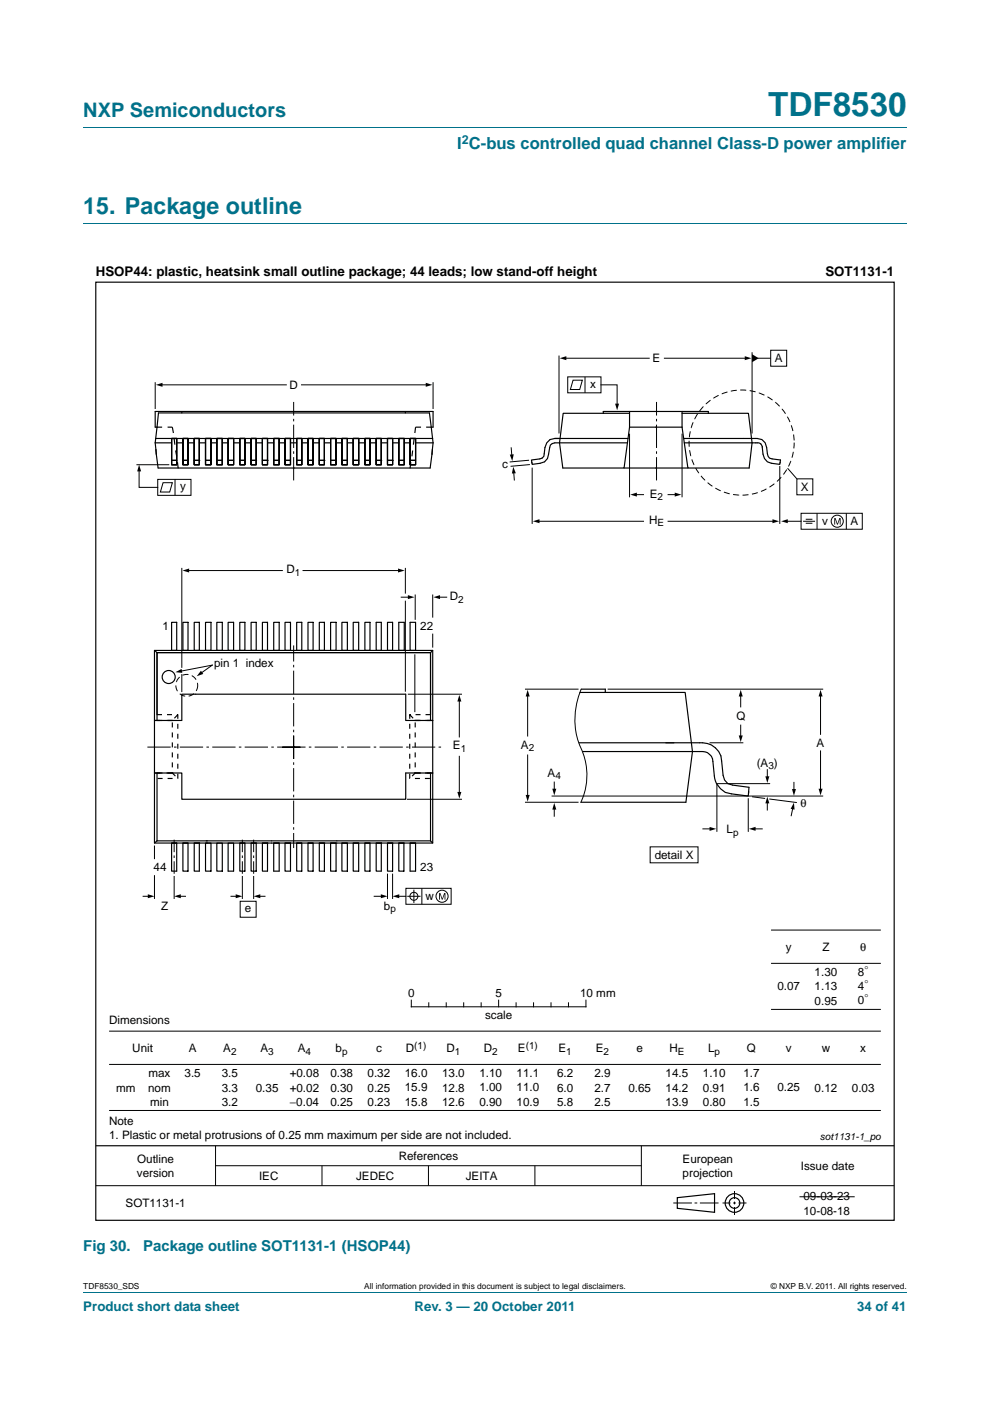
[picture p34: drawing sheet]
<svg xmlns="http://www.w3.org/2000/svg" width="210mm" height="297mm" viewBox="0 0 210 297" stroke-linecap="round" stroke-linejoin="round" font-family="sans-serif">
<defs><g id="words">
<text font-size="7" fill="#00718a" x="162.9" y="24.6">TDF8530</text>
<text font-size="4.9" fill="#00718a" x="17.7" y="45.4">15. Package outline</text>
<text font-size="4.2" fill="#00718a" x="17.7" y="24.9">NXP Semiconductors</text>
<text font-size="3.5" fill="#00718a" x="97" y="31.6">I C-bus controlled quad channel Class-D power amplifier</text>
<g font-size="3.2" fill="#00718a">
<text x="17.7" y="265.2">Fig 30.</text>
<text x="30.4" y="265.2">Package outline SOT1131-1 (HSOP44)</text>
</g>
<g font-size="2.8">
<text x="20.3" y="58.6">HSOP44: plastic, heatsink small outline package; 44 leads; low stand-off height</text>
<text x="175.1" y="58.6">SOT1131-1</text>
</g>
<g font-size="2.8" fill="#00718a">
<text x="17.7" y="277.9">Product short data sheet</text>
<text x="87.9" y="277.9">Rev. 3 — 20 October 2011</text>
<text x="181.8" y="277.9">34 of 41</text>
</g>
<text font-size="2.6" fill="#00718a" x="98" y="30.5">2</text>
<g font-size="2.5">
<text x="138.4" y="76.8">E</text>
<text x="164.3" y="76.8">A</text>
<text x="61.4" y="82.5">D</text>
<text x="125.2" y="82.2">x</text>
<text x="106.5" y="99.2">c</text>
<text x="38.2" y="103.9">y</text>
<text x="137.8" y="105.5">E</text>
<text x="169.9" y="104.1">X</text>
<text x="137.7" y="111">H</text>
<text x="174.4" y="111.4">v</text>
<text x="180.4" y="111.4">A</text>
<text x="60.8" y="121.6">D</text>
<text x="95.4" y="127.2">D</text>
<text x="34.5" y="133.5">1</text>
<text x="89.1" y="133.5">22</text>
<text x="45.4" y="141.4">pin 1 index</text>
<text x="156.2" y="152.7">Q</text>
<text x="96.1" y="158.9">E</text>
<text x="110.5" y="158.7">A</text>
<text x="173.2" y="158.3">A</text>
<text x="116.1" y="164.7">A</text>
<text x="160.5" y="162.5">(A )</text>
<text x="169.8" y="171">θ</text>
<text x="154.1" y="176.7">L</text>
<text x="32.6" y="184.7">44</text>
<text x="89.1" y="184.7">23</text>
<text x="138.9" y="182.2">detail X</text>
<text x="90.3" y="190.9">w</text>
<text x="34.2" y="192.9">Z</text>
<text x="51.9" y="193.4">e</text>
<text x="81.4" y="192.9">b</text>
<text x="166.7" y="201.7">y</text>
<text x="174.4" y="201.7">Z</text>
<text x="182.4" y="201.7">θ</text>
<text x="172.8" y="207">1.30</text>
<text x="182" y="206.9">8</text>
<text x="182" y="209.9">4</text>
<text x="86.6" y="211.5">0</text>
<text x="105.1" y="211.5">5</text>
<text x="123" y="211.5">10 mm</text>
<text x="164.9" y="210">0.07</text>
<text x="172.8" y="210">1.13</text>
<text x="172.8" y="213">0.95</text>
<text x="182" y="212.9">0</text>
<text x="23.1" y="217.2">Dimensions</text>
<text x="102.9" y="216.1">scale</text>
<text x="28.1" y="223.1">Unit</text>
<text x="40" y="223.1">A</text>
<text x="47.4" y="223.1">A</text>
<text x="55.3" y="223.1">A</text>
<text x="63.2" y="223.1">A</text>
<text x="71.2" y="223.1">b</text>
<text x="79.8" y="223.1">c</text>
<text x="86.1" y="223.1">D</text>
<text x="94.7" y="223.1">D</text>
<text x="102.6" y="223.1">D</text>
<text x="109.9" y="223.1">E</text>
<text x="118.5" y="223.1">E</text>
<text x="126.4" y="223.1">E</text>
<text x="135" y="223.1">e</text>
<text x="142" y="223.1">H</text>
<text x="150.2" y="223.1">L</text>
<text x="158.4" y="223.1">Q</text>
<text x="166.7" y="223.1">v</text>
<text x="174.3" y="223.1">w</text>
<text x="182.5" y="223.1">x</text>
<text x="24.6" y="231.4">mm</text>
<text x="31.4" y="231.4">nom</text>
<text x="31.5" y="228.4">max</text>
<text x="39.1" y="228.4">3.5</text>
<text x="47" y="228.4">3.5</text>
<text x="47" y="231.4">3.3</text>
<text x="54.3" y="231.4">0.35</text>
<text x="61.4" y="228.4">+0.08</text>
<text x="61.4" y="231.4">+0.02</text>
<text x="70.1" y="228.4">0.38</text>
<text x="70.1" y="231.4">0.30</text>
<text x="78" y="228.4">0.32</text>
<text x="78" y="231.4">0.25</text>
<text x="85.9" y="228.4">16.0</text>
<text x="85.9" y="231.4">15.9</text>
<text x="93.8" y="228.4">13.0</text>
<text x="93.8" y="231.4">12.8</text>
<text x="101.7" y="228.4">1.10</text>
<text x="101.7" y="231.4">1.00</text>
<text x="109.6" y="228.4">11.1</text>
<text x="109.6" y="231.4">11.0</text>
<text x="118.2" y="228.4">6.2</text>
<text x="118.2" y="231.4">6.0</text>
<text x="126.1" y="228.4">2.9</text>
<text x="126.1" y="231.4">2.7</text>
<text x="133.3" y="231.4">0.65</text>
<text x="141.2" y="228.4">14.5</text>
<text x="141.2" y="231.4">14.2</text>
<text x="149.1" y="228.4">1.10</text>
<text x="149.1" y="231.4">0.91</text>
<text x="157.7" y="228.4">1.7</text>
<text x="157.7" y="231.4">1.6</text>
<text x="164.9" y="231.4">0.25</text>
<text x="172.8" y="231.4">0.12</text>
<text x="180.7" y="231.4">0.03</text>
<text x="23.1" y="238.6">Note</text>
<text x="31.8" y="234.4">min</text>
<text x="47" y="234.4">3.2</text>
<text x="61.5" y="234.4">−0.04</text>
<text x="70.1" y="234.4">0.25</text>
<text x="78" y="234.4">0.23</text>
<text x="85.9" y="234.4">15.8</text>
<text x="93.8" y="234.4">12.6</text>
<text x="101.7" y="234.4">0.90</text>
<text x="109.6" y="234.4">10.9</text>
<text x="118.2" y="234.4">5.8</text>
<text x="126.1" y="234.4">2.5</text>
<text x="141.2" y="234.4">13.9</text>
<text x="149.1" y="234.4">0.80</text>
<text x="157.7" y="234.4">1.5</text>
<text x="23.1" y="241.6">1. Plastic or metal protrusions of 0.25 mm maximum per side are not included.</text>
<text x="29" y="249.6">version</text>
<text x="29.1" y="246.6">Outline</text>
<text x="54.9" y="250.3">IEC</text>
<text x="75.5" y="250.3">JEDEC</text>
<text x="84.6" y="246">References</text>
<text x="98.8" y="250.3">JEITA</text>
<text x="144.8" y="246.6">European</text>
<text x="144.8" y="249.6">projection</text>
<text x="169.8" y="248">Issue date</text>
<text x="26.6" y="255.9">SOT1131-1</text>
<text x="170.4" y="254.5">09-03-23</text>
<text x="170.4" y="257.5">10-08-18</text>
</g>
<g font-size="2.1">
<text x="139.5" y="106">2</text>
<text x="139.4" y="111.5">E</text>
<text x="62.5" y="122">1</text>
<text x="97.2" y="127.7">2</text>
<text x="97.7" y="159.4">1</text>
<text x="112.1" y="159.2">2</text>
<text x="117.8" y="165.2">4</text>
<text x="163" y="163">3</text>
<text x="155.5" y="177.2">p</text>
<text x="82.8" y="193.3">p</text>
<text x="183.3" y="206.2">°</text>
<text x="183.3" y="209.2">°</text>
<text x="183.3" y="212.2">°</text>
<text x="49" y="223.6">2</text>
<text x="56.9" y="223.6">3</text>
<text x="64.8" y="223.6">4</text>
<text x="72.6" y="223.6">p</text>
<text x="87.9" y="222.4">(1)</text>
<text x="96.5" y="223.6">1</text>
<text x="104.4" y="223.6">2</text>
<text x="111.5" y="222.4">(1)</text>
<text x="120.1" y="223.6">1</text>
<text x="128" y="223.6">2</text>
<text x="143.8" y="223.6">E</text>
<text x="151.6" y="223.6">p</text>
<text x="173.9" y="241.7">sot1131-1_po</text>
</g>
<g font-size="1.8">
<text x="17.7" y="273.3">TDF8530_SDS</text>
<text x="77.2" y="273.3">All information provided in this document is subject to legal disclaimers.</text>
<text x="163.5" y="273.3">© NXP B.V. 2011. All rights reserved.</text>
</g>
</g></defs>
<path d="M17.7 27h174.6M17.7 47.4h174.6M17.7 273.9h174.6" fill="none" stroke="#00718a" stroke-width=".21"/>
<g fill="none" stroke="#000" stroke-width=".21">
<path d="M118.6 75.4v16.5M119.8 76h17.9M120.4 79.9h7.1v3.4h-7.1zM124.1 79.9v3.4M140.9 76h17.3M159.5 74.7v17.2M160.6 76h2.9M163.5 74.3h3.4v3.3h-3.4zM28.9 98.5h7M29.5 99.7v3.6h4M32.9 81v5.7M34.2 81.6h26.5"/>
<path d="M64 81.6h26.6M91.9 81v5.7M108.4 94.9l.2 1.7M112.2 97.6l-4.1 .3M112.4 98.5l-4.1 .4M112.9 99.1v12M121.5 80.6h2l-.5 2h-2zM127.5 81.6h3.4v4.3M133.5 91.9v13.5M144.7 91.9v13.5M165.4 98.8v12.3M167 99.3l2 2.2"/>
<path d="M33.5 101.6h7v3.4h-7zM34.6 102.3h2l-.6 2h-2zM37.1 101.6v3.4M109 100.1l.1 1.7M114.1 110.5h22.4M134.8 104.9h1.7M141.7 110.5h22.4M141.7 104.9h1.7M166.8 110.5h3.1M169 101.5h3.4v3.4h-3.4zM169.9 108.8h13v3.4h-13zM170.3 110.5h2.6"/>
<path d="M170.9 110.9h1.4M170.9 110.1h1.4M173.3 108.8v3.4M179.5 108.8v3.4M38.6 120.4v21.2M39.8 121h20.1M64.3 121h20.4M85.1 126.6h1.7M86 120.4v5.5M86 127.4v19.3M88 138.7v12.3M88.1 126v5.4"/>
<path d="M91.8 126v5M91.8 134.3v3M93 126.6h1.7M38.3 142.3l6.7-1.3-2.4 1.7M38.6 142.9v3.8M86.5 147.2h11.5M97.4 148.5v7.7M111.3 146.1h11.4M111.9 147.4v8.7M123.3 146.1a15.9 15.9 0 0 0-.1 12.5 13.5 13.5 0 0 1 0 11.5M128.9 146.1h45.7M150.5 157.5h7.2"/>
<path d="M157.1 147.4v2.5M157.1 153.7v2.5M174 147.4v8.3M174 159.2v8.3M32.8 179.3v2.9M86.3 169.5h11.7M97.4 160.4v7.8M111.3 170.1h11.4M111.9 160.1v8.7M117 168.8h57.6M117.6 165.8v1.7M117.6 171.4v1.7"/>
<path d="M137.9 179.5h10.2v3.4h-10.2zM149.1 175.7h1.7M152.1 166.3v10M152.1 166.1h11.2M158.7 169.3v7M159.5 168.9l2.8 .4M160 175.7h1.7M162.7 163.2v1.7M162.7 170v1.7M163.2 169.4l5.8 .8M168.2 171.3l-.4 1.7M168.4 165.9v1.7"/>
<path d="M30.4 190h1.6M32.8 185.5v5.1M36.9 185.7v4.9M37.7 190h1.6M49 190h1.7M50.9 191.1h3.4v3.4h-3.4zM51.4 185.7v4.9M53.8 185.7v4.9M54.5 190h1.7M79.4 190h1.7M82.2 185.2v5.4M83.3 185.2v5.4"/>
<path d="M84.4 190h1.7M86.1 188.3h9.6v3.4h-9.6zM86.4 190h2.8M87.8 188.6v2.8M89.5 188.3v3.4M163.5 197.2h23.3M23.1 218.6h163.7M87.2 212.1v1.4h37.1v-1.4M90.9 212.6v.9M94.6 212.6v.9M98.3 212.6v.9M102.1 212.6v.9"/>
<path d="M105.8 212.1v1.4M109.5 212.6v.9M113.2 212.6v.9M116.9 212.6v.9M120.6 212.6v.9M163.5 204.2h23.3M163.5 214h23.3M23.1 225.7h163.7M23.1 235.4h163.7M20.3 251.4h169.4M45.7 242.9v8.5M45.7 247.2h90.3"/>
<path d="M68.3 247.2v4.2M90.9 247.2v4.2M113.5 247.2v4.2M136 242.9v8.5M142.8 255.1h4M147.3 255.1h.6M148.5 255.1h3.9M153.2 255.1h1.7M155.5 255.1h.6M155.8 252.5v1.7M155.8 254.8v.5M155.8 255.9v1.7"/>
<path d="M156.6 255.1h1.7M169.6 253.7h11.7"/>
<circle cx="177.6" cy="110.5" r="1.28"/>
<circle cx="87.8" cy="190" r=".85"/>
<circle cx="93.8" cy="190" r="1.28"/>
</g>
<g fill="none" stroke="#000" stroke-width=".25">
<path d="M20.3 59.8h169.4v198.9h-169.4zM32.9 93.9l.6 5.3h57.7l.7-5.3M32.9 93.9l.7-6.4h57.5l.8 6.4M32.9 93.9h3.5M33 93h58.8M34.4 90.6h-1.5v-3.4h59v3.4h-1.5M35.5 90.6h1.1l.2 1.2M36.4 93h1.1v5.5h-1.1zM36.4 93h1.1v5.5h-1.1v-5.5h1.1v5.5h-1.1zM36.9 93l.2 1.3M37.2 95.5l.3 1.3M37.5 93.9h1.3"/>
<path d="M37.5 97.6h-1.1h1.1M37.6 98l.2 1.2M38.6 87.2v.3M38.8 93h1.1v5.5h-1.1zM38.8 93h1.1v5.5h-1.1v-5.5h1.1v5.5h-1.1zM39.9 97.6h-1.1h1.1M39.9 93.9h1.3M41.2 97.6h1.2h-1.2M41.2 93v5.5h1.1v-5.5h-1.1v5.5h1.1v-5.5M41.2 93h1.1v5.5h-1.1zM42.3 93.9h1.3M43.6 97.6h1.2h-1.2"/>
<path d="M43.6 93v5.5h1.2v-5.5h-1.2v5.5h1.2v-5.5M43.6 93h1.2v5.5h-1.2zM44.8 93.9h1.2M46 93v5.5h1.1v-5.5h-1.1v5.5h1.1v-5.5M46 93h1.1v5.5h-1.1zM46.1 97.6h1h-1M47.1 93.9h1.3M48.4 93v5.5h1.1v-5.5h-1.1v5.5h1.1v-5.5M48.4 93h1.1v5.5h-1.1zM48.5 97.6h1h-1M49.5 93.9h1.4M50.9 97.6h1h-1"/>
<path d="M50.9 93v5.5h1v-5.5h-1v5.5h1v-5.5M50.9 93h1v5.5h-1zM51.9 93.9h1.4M53.3 97.6h1.1h-1.1M53.3 93v5.5h1v-5.5h-1v5.5h1v-5.5M53.3 93h1v5.5h-1zM54.3 93.9h1.4M55.7 93h1v5.5h-1zM55.7 97.6h1.1h-1.1M55.7 93v5.5h1v-5.5h-1v5.5h1v-5.5M56.7 93.9h1.4M58.1 97.6h1.1h-1.1"/>
<path d="M58.1 93v5.5h1.1v-5.5h-1.1v5.5h1.1v-5.5M58.1 93h1.1v5.5h-1.1zM59.2 93.9h1.3M60.5 93v5.5h1.1v-5.5h-1.1v5.5h1.1v-5.5M60.5 93h1.1v5.5h-1.1zM60.5 97.6h1.1h-1.1M61.6 93.9h1.3M62.9 97.6h1.1h-1.1M62.9 93v5.5h1.1v-5.5h-1.1v5.5h1.1v-5.5M62.9 93h1.1v5.5h-1.1zM64 93.9h1.3M65.3 97.6h1.1h-1.1"/>
<path d="M65.3 93v5.5h1.1v-5.5h-1.1v5.5h1.1v-5.5M65.3 93h1.1v5.5h-1.1zM66.4 93.9h1.3M67.7 97.6h1.2h-1.2M67.7 93v5.5h1.1v-5.5h-1.1v5.5h1.1v-5.5M67.7 93h1.1v5.5h-1.1zM68.8 93.9h1.3M70.1 97.6h1.2h-1.2M70.1 93v5.5h1.2v-5.5h-1.2v5.5h1.2v-5.5M70.1 93h1.2v5.5h-1.2zM71.3 93.9h1.2M72.5 93v5.5h1.2v-5.5h-1.2v5.5h1.2v-5.5"/>
<path d="M72.5 93h1.2v5.5h-1.2zM72.6 97.6h1.1h-1.1M73.7 93.9h1.2M74.9 93v5.5h1.2v-5.5h-1.2v5.5h1.2v-5.5M74.9 93h1.2v5.5h-1.2zM75 97.6h1.1h-1.1M76.1 93.9h1.3M77.4 97.6h1.1h-1.1M77.4 93v5.5h1.1v-5.5h-1.1v5.5h1.1v-5.5M77.4 93h1.1v5.5h-1.1zM78.5 93.9h1.3M79.8 97.6h1.1h-1.1"/>
<path d="M79.8 93v5.5h1.1v-5.5h-1.1v5.5h1.1v-5.5M79.8 93h1.1v5.5h-1.1zM80.9 93.9h1.3M82.2 93h1.1v5.5h-1.1zM82.2 93h1.1v5.5h-1.1v-5.5h1.1v5.5h-1.1zM83.3 93.9h1.3M83.3 97.6h-1.1h1.1M84.6 93h1.1v5.5h-1.1zM84.6 93v5.5h1.1v-5.5h-1.1v5.5h1.1v-5.5M84.7 97.6h1h-1M85.7 93.9h1.3M86 87.2v.3"/>
<path d="M87 93h1.1v5.5h-1.1zM87 93v5.5h1.1v-5.5h-1.1v5.5h1.1v-5.5M87.1 97.6h1h-1M87.1 98l-.1 1.2M87.5 95.5l-.1 1.3M87.8 93l-.1 1.3M88.1 93.9h3.8M89.3 90.6h-1.2l-.1 1.2M118.7 93.9h14.4M118.7 93.9a2.22 2.22 0 0 0-2 .5l-.6 2.8-.6 .7-.9 .3-1.7 .3-.1-.5M128 87.6h-8.6l-.7 6.3M128 87.6v-.4h22.2v.4"/>
<path d="M128 87.6h5.5M132.4 99.2h13.5M133.2 93h-15.5l-1 .2a4.4 4.4 0 0 0-1.3 3.6l-.4 .3-.5 .2-1.8 .2 .1 .6M133.5 90.6h11.2M133.5 87.2v3.4M133.5 90.6l-1.1 8.6h-13l-.7-5.3M144.7 87.6h5.5M144.7 87.2v3.4M145.1 93h15.5l1 .2 .7 .7 .6 2.9 .3 .3 2.3 .4v.6M145.1 93.9h15.5a.94 .94 0 0 1 1.1 1l.1 1.4 .3 .9 .7 .7 .8 .3 1.8 .3 .1-.5M150.2 87.6h8.5l.8 6.3-.6 5.3h-13l-1.2-8.6M32.8 137.9l.5 .5"/>
<path d="M33.3 138.4h58M33.3 138.4v14.4M36.4 131.9h1.1v6h-1.1zM38.8 131.9h1.1v6h-1.1zM41.2 131.9h1.1v6h-1.1zM43.6 131.9h1.2v6h-1.2zM46 131.9h1.1v6h-1.1zM48.4 131.9h1.1v6h-1.1zM50.9 131.9h1v6h-1zM53.3 131.9h1v6h-1zM55.7 131.9h1v6h-1zM58.1 131.9h1.1v6h-1.1z"/>
<path d="M60.5 131.9h1.1v6h-1.1zM62.9 131.9h1.1v6h-1.1zM65.3 131.9h1.1v6h-1.1zM67.7 131.9h1.1v6h-1.1zM70.1 131.9h1.2v6h-1.2zM72.5 131.9h1.2v6h-1.2zM74.9 131.9h1.2v6h-1.2zM77.4 131.9h1.1v6h-1.1zM79.8 131.9h1.1v6h-1.1zM82.2 131.9h1.1v6h-1.1zM84.6 131.9h1.1v6h-1.1zM87 131.9h1.1v6h-1.1z"/>
<path d="M91.3 138.4h-58v13.1M91.3 138.4v14.4M91.8 137.9l-.5 .5M32.8 152.8h5.8M32.8 152.8v11.1M32.8 152.8v-14.9h59v14.9M38.6 147.3v5.4M38.6 147.2h47.5v5.5M86.1 152.8h5.7M91.8 152.8v11.1M122.8 157.5h23.8M123.3 146.1h5.1v.7h-5.4"/>
<path d="M123.5 159.3h25.5a2.26 2.26 0 0 1 2.2 2.1l.3 3.1a4.1 4.1 0 0 0 3.6 3.8l3.6 .5 .1-1M128.4 146.8h16.9l1.6 12.5-1.4 10.8h-22.3M146.6 157.5a5.9 5.9 0 0 1 5.1 1.1l.7 .7 .5 1 .5 4.1 .3 1 .7 .7 1 .4 3.5 .4-.1 .9M32.8 163.9h1.6M32.8 163.9v14.8h11.2M32.8 163.9h5.8v5.6h47.5v-5.6h5.7M33.3 163.9v14.4M33.3 178.3h58M33.3 178.3l-.5 .4M35.4 163.9h1.3M36.4 178.7h1.1v6h-1.1zM36.4 178.7h1.1"/>
<path d="M38.8 178.7h1.1v6h-1.1zM38.8 178.7h1.1M41.2 178.7h1.2M41.2 178.7h1.1v6h-1.1zM43.6 178.7h1.2v6h-1.2zM46 178.7h1.1v6h-1.1zM48.4 178.7h1.1v6h-1.1zM50.9 178.7h1v6h-1zM53.3 178.7h1v6h-1zM55.7 178.7h1v6h-1zM58.1 178.7h1.1v6h-1.1zM60.5 178.7h1.1v6h-1.1z"/>
<path d="M62.9 178.7h1.1v6h-1.1zM65.3 178.7h1.1v6h-1.1zM67.7 178.7h1.1v6h-1.1zM70.1 178.7h1.2v6h-1.2zM72.5 178.7h1.2v6h-1.2zM72.5 178.7h1.2M74.9 178.7h1.2v6h-1.2zM74.9 178.7h1.2M77.4 178.7h1.1v6h-1.1zM77.4 178.7h1.1M79.8 178.7h1.2M79.8 178.7h1.1v6h-1.1z"/>
<path d="M82.2 178.7h1.1v6h-1.1zM82.2 178.7h1.1M84.6 178.7h1.1v6h-1.1zM84.6 178.7h1.1M87 178.7h1.1v6h-1.1zM87 178.7h1.1M91.3 163.9v14.4M91.3 178.3l.5 .4M91.8 163.9v14.8h-48.1M158.8 167.8v.4M20.3 242.9h169.4M143.7 253.9l7.9-.8v3.9l-7.9-.8z"/>
<circle cx="35.8" cy="143.5" r="1.38"/>
<circle cx="155.8" cy="255.1" r="1.98"/>
<circle cx="155.8" cy="255.1" r="1.13"/>
</g>
<path d="M62.3 101.9v-16.7M139.3 101.9v-16.7M59.9 158.4h34M62.3 156v23.8M63.7 158.4h-33.1M62.3 160.9v-24.1" fill="none" stroke="#000" stroke-width=".21" stroke-dasharray="4.9 .7 .5 .7" stroke-linecap="butt"/>
<g fill="#000">
<path d="M118.7 76l1.4-.5v.9zM158 75.5l1.4 .5-1.4 .4zM159.5 75.1l1.4 .9-1.4 .8zM29.5 98.5l.4 1.4h-.8zM33.1 81.6l1.4-.4v.8zM90.3 81.2l1.4 .4-1.4 .4zM108.1 96.4l.9-.1-.3 1.5zM130.5 85.6h.8l-.4 1.4zM108.9 99l.5 1.3-.8 .1zM113 110.5l1.4-.4v.8zM133.7 104.9l1.4-.5v.9zM143.1 104.4l1.4 .5-1.4 .4z"/>
<path d="M163.8 110.1l1.5 .4-1.5 .4zM165.7 110.5l1.4-.4v.8zM177 109.8h.2l.4 1.2 .4-1.2h.3v1.4h-.2v-1.1l-.4 1.1h-.2l-.4-1.1v1.1h-.1zM38.7 121l1.4-.5v.9zM84.4 120.5l1.4 .5-1.4 .4zM86.5 126.2l1.4 .4-1.4 .4zM91.9 126.6l1.4-.4v.8zM37.2 142.5l1.3-.7 .2 .9zM42.6 142.2l.5 .7-1.4 .5zM97.4 147.3l.5 1.4h-.9zM111.9 146.3l.4 1.4h-.8zM157.1 146.3l.4 1.4h-.8z"/>
<path d="M156.7 155.9h.8l-.4 1.4zM174 146.3l.5 1.4h-.9zM97 167.9h.9l-.5 1.4zM111.5 168.5h.8l-.4 1.5zM117.6 170.2l.4 1.4h-.9zM117.1 167.2h.9l-.4 1.4zM150.5 175.3l1.4 .4-1.4 .5zM158.8 175.7l1.5-.4v.9zM162.7 168.9l.5 1.4h-.9zM162.3 164.6h.9l-.5 1.4zM168.4 170.2l.1 1.5-.8-.2zM168 167.3h.8l-.4 1.4z"/>
<path d="M173.6 167.2h.9l-.5 1.4zM31.4 189.6l1.4 .4-1.4 .4zM36.9 190l1.4-.4v.8zM50 189.6l1.4 .4-1.4 .4zM53.8 190l1.4-.4v.8zM80.8 189.6l1.4 .4-1.4 .4zM83.3 190l1.4-.4v.8zM93.1 189.3h.3l.4 1.2 .4-1.2h.3v1.4h-.2v-1.1l-.4 1.1h-.2l-.4-1.1v1.1h-.2z"/>
</g>
<g fill="none" stroke="#000" stroke-width=".21" stroke-dasharray="1.2 .7 0 0" stroke-linecap="butt">
<circle cx="157.3" cy="93.8" r="11.1"/>
<circle cx="39.6" cy="145.3" r="2.32"/>
</g>
<path d="M36.9 185.3v-7.3M51.4 185.3v-7.3M53.8 185.3v-7.3" fill="none" stroke="#000" stroke-width=".21" stroke-dasharray="2.6 .7 .5 .7" stroke-linecap="butt"/>
<path d="M33.3 151.5h4.4v13.6h-4.4M37.7 151.5l-1.1 1.3v11.1l1.1 1.2M86.9 151.5l1.2 1.3v11.1l-1.2 1.2M91.3 151.5h-4.4v13.6h4.4" fill="none" stroke="#000" stroke-width=".25" stroke-dasharray="1.1" stroke-linecap="butt"/>
<use href="#words"/>
</svg>
